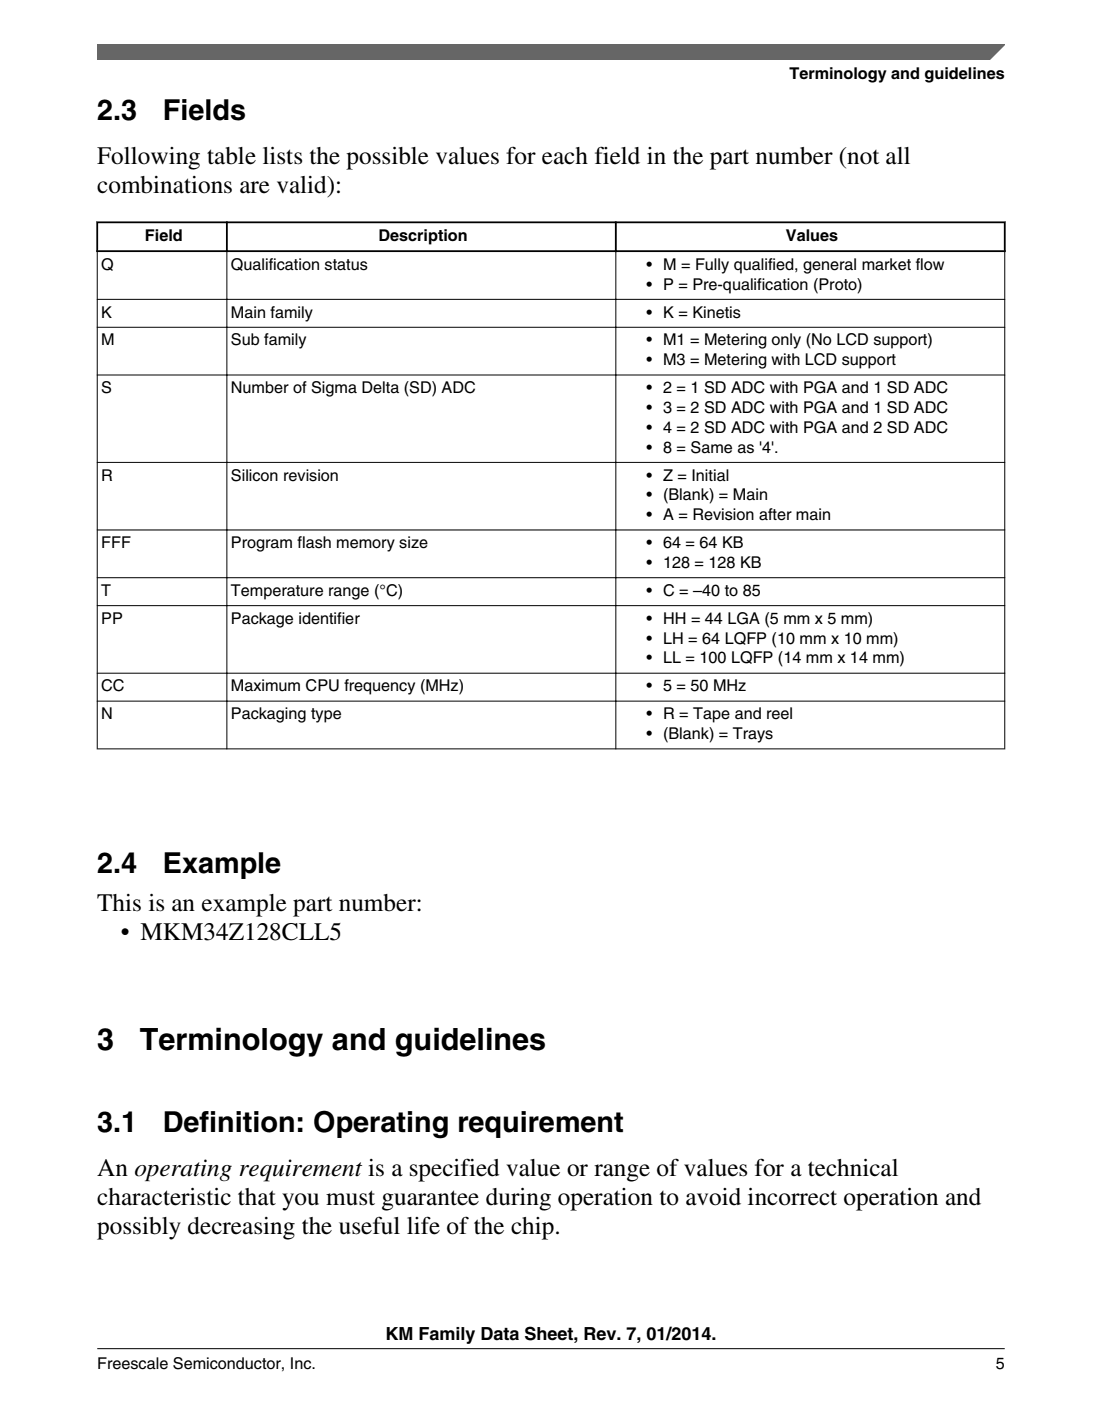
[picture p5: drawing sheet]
<svg xmlns="http://www.w3.org/2000/svg" width="216mm" height="274mm" viewBox="0 0 216 274" stroke-linecap="round" stroke-linejoin="round" font-family="sans-serif">
<defs><g id="words">
<g font-size="6">
<text x="19.1" y="205.5">3</text>
<text x="27.4" y="205.5">Terminology and guidelines</text>
</g>
<g font-size="5.6">
<text x="19" y="23.5">2.3</text>
<text x="31.9" y="23.5">Fields</text>
<text x="19" y="170.9">2.4</text>
<text x="31.9" y="170.9">Example</text>
<text x="19.1" y="221.7">3.1</text>
<text x="31.9" y="221.7">Definition: Operating requirement</text>
</g>
<g font-size="4.9">
<text x="19" y="32.2">Following table lists the possible values for each field in the part number (not all</text>
<text x="19" y="37.8">combinations are valid):</text>
<text x="19" y="178.4">This is an example part number:</text>
<text x="23.7" y="184.1">• MKM34Z128CLL5</text>
<text x="19.1" y="230.3">An operating requirement is a specified value or range of values for a technical</text>
<text x="19.1" y="236">characteristic that you must guarantee during operation to avoid incorrect operation and</text>
<text x="19.1" y="241.6">possibly decreasing the useful life of the chip.</text>
</g>
<text font-size="3.5" x="75.5" y="262.3">KM Family Data Sheet, Rev. 7, 01/2014.</text>
<g font-size="3.2">
<text x="154.7" y="15.5">Terminology and guidelines</text>
<text x="28.4" y="47.2">Field</text>
<text x="74.2" y="47.2">Description</text>
<text x="154" y="47.2">Values</text>
<text x="19.8" y="52.8">Q</text>
<text x="45.2" y="52.8">Qualification status</text>
<text x="126.7" y="52.8">• M = Fully qualified, general market flow</text>
<text x="126.7" y="56.7">• P = Pre-qualification (Proto)</text>
<text x="19.8" y="62.2">K</text>
<text x="45.2" y="62.2">Main family</text>
<text x="126.7" y="62.2">• K = Kinetis</text>
<text x="19.8" y="67.6">M</text>
<text x="45.2" y="67.6">Sub family</text>
<text x="126.7" y="67.6">• M1 = Metering only (No LCD support)</text>
<text x="126.7" y="71.5">• M3 = Metering with LCD support</text>
<text x="19.8" y="77">S</text>
<text x="45.2" y="77">Number of Sigma Delta (SD) ADC</text>
<text x="126.7" y="77">• 2 = 1 SD ADC with PGA and 1 SD ADC</text>
<text x="126.7" y="80.9">• 3 = 2 SD ADC with PGA and 1 SD ADC</text>
<text x="126.7" y="84.8">• 4 = 2 SD ADC with PGA and 2 SD ADC</text>
<text x="126.7" y="88.6">• 8 = Same as '4'.</text>
<text x="19.8" y="94.1">R</text>
<text x="45.2" y="94.1">Silicon revision</text>
<text x="126.7" y="94.1">• Z = Initial</text>
<text x="126.7" y="98">• (Blank) = Main</text>
<text x="126.7" y="101.9">• A = Revision after main</text>
<text x="19.8" y="107.3">FFF</text>
<text x="45.2" y="107.3">Program flash memory size</text>
<text x="126.7" y="107.3">• 64 = 64 KB</text>
<text x="126.7" y="111.2">• 128 = 128 KB</text>
<text x="19.8" y="116.7">T</text>
<text x="45.2" y="116.7">Temperature range (°C)</text>
<text x="126.7" y="116.7">• C = –40 to 85</text>
<text x="19.8" y="122.1">PP</text>
<text x="45.2" y="122.1">Package identifier</text>
<text x="126.7" y="122.1">• HH = 44 LGA (5 mm x 5 mm)</text>
<text x="126.7" y="126">• LH = 64 LQFP (10 mm x 10 mm)</text>
<text x="126.7" y="129.9">• LL = 100 LQFP (14 mm x 14 mm)</text>
<text x="19.8" y="135.4">CC</text>
<text x="45.2" y="135.4">Maximum CPU frequency (MHz)</text>
<text x="126.7" y="135.4">• 5 = 50 MHz</text>
<text x="19.8" y="140.8">N</text>
<text x="45.2" y="140.8">Packaging type</text>
<text x="126.7" y="140.8">• R = Tape and reel</text>
<text x="126.7" y="144.7">• (Blank) = Trays</text>
<text x="19" y="268">Freescale Semiconductor, Inc.</text>
<text x="195.1" y="268">5</text>
</g>
</g></defs>
<path d="M18.9 43.5h178.1M18.9 49.2h178.1M19 43.4v6M44.4 43.4v6M120.6 43.4v6M196.8 43.4v6" fill="none" stroke="#000" stroke-width=".35"/>
<g fill="none" stroke="#000" stroke-width=".2">
<path d="M19 58.6h177.9M19 49.3v97.4M44.4 49v97.7M120.6 49v97.7M196.8 49.3v97.4M19 64.1h177.9M19 73.4h177.9M19 90.5h177.9M19 103.8h177.9M19 113.1h177.9M19 118.6h177.9M19 131.8h177.9"/>
<path d="M19 137.3h177.9M19 146.6h177.9"/>
</g>
<path d="M19 8.7h177.8l-5.6 3h-172.2z" fill="#666"/>
<path d="M19 11.7v-3h177.8l-3 3" fill="none" stroke="#666" stroke-width=".28"/>
<path d="M19 264.1h177.8" fill="none" stroke="#000" stroke-width=".2"/>
<use href="#words"/>
</svg>
